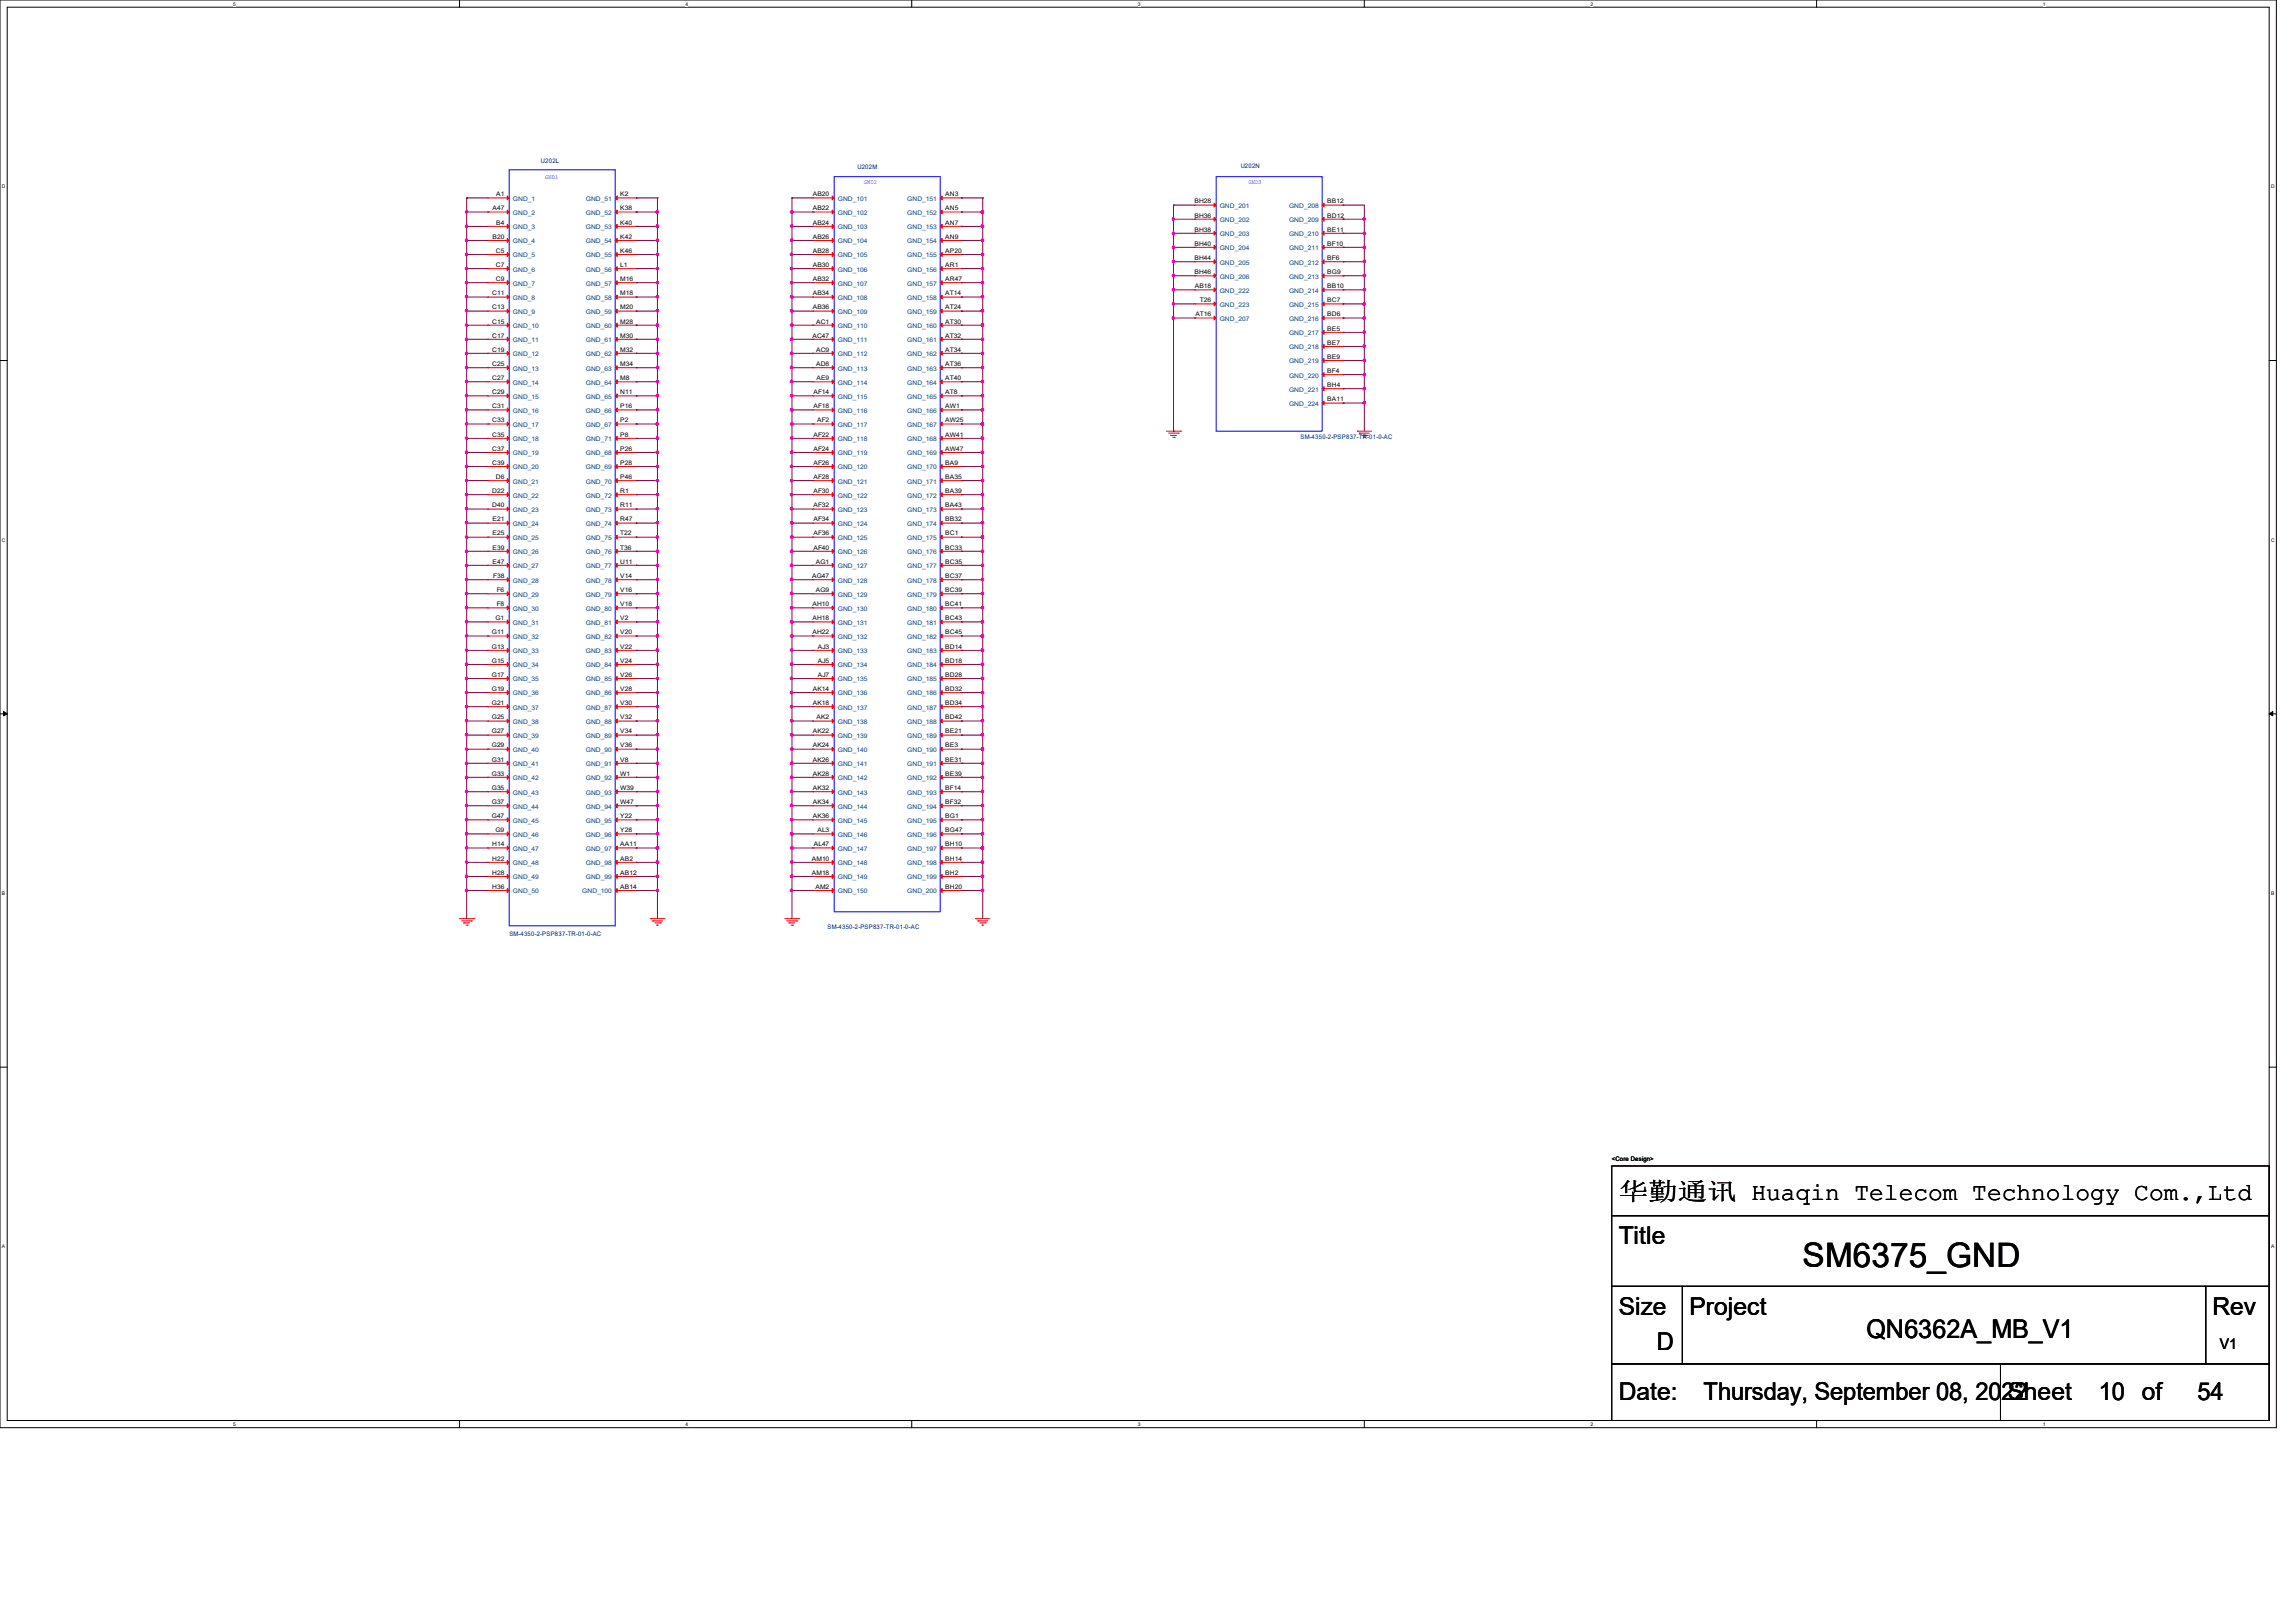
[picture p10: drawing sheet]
<svg xmlns="http://www.w3.org/2000/svg" width="297mm" height="210mm" viewBox="0 0 297 210" stroke-linecap="round" stroke-linejoin="round" font-family="sans-serif">
<defs><g id="words">
<text font-size="4.4" x="233.2" y="163.9">SM6375_GND</text>
<text font-size="3.3" x="241.4" y="173.1">QN6362A_MB_V1</text>
<g font-size="3.2">
<text x="209.4" y="155.2">华勤通讯 Huaqin Telecom Technology Com.,Ltd</text>
<text x="209.4" y="161">Title</text>
<text x="209.4" y="170.2">Size</text>
<text x="218.6" y="170.2">Project</text>
<text x="286.2" y="170.2">Rev</text>
<text x="214.3" y="174.8">D</text>
<text x="209.4" y="181.1">Date:</text>
<text x="220.4" y="181.2">Thursday, September 08, 2022</text>
<text x="259.7" y="181.1">Sheet</text>
<text x="271.5" y="181.2">10 of</text>
<text x="284.3" y="181.2">54</text>
</g>
<text font-size="1.9" x="287.2" y="174.5">V1</text>
<g font-size=".8" fill="#000080">
<text x="70" y="21.1">U202L</text>
<text x="110.9" y="21.9">U202M</text>
<text x="160.5" y="21.8">U202N</text>
<text x="168.2" y="56.8">SM-4350-2-PSP837-TR-01-0-AC</text>
<text x="65.9" y="121.2">SM-4350-2-PSP837-TR-01-0-AC</text>
<text x="107" y="120.2">SM-4350-2-PSP837-TR-01-0-AC</text>
</g>
<g font-size=".8" fill="#00f">
<text x="70.5" y="23.1">GND1</text>
<text x="111.8" y="23.8">GND2</text>
<text x="161.5" y="23.8">GND3</text>
</g>
<g font-size=".8">
<text x="63.7" y="27.2">A47</text>
<text x="64.2" y="25.4">A1</text>
<text x="64.2" y="29.1">B4</text>
<text x="80.2" y="25.4">K2</text>
<text x="80.2" y="27.2">K38</text>
<text x="80.2" y="29.1">K40</text>
<text x="105.1" y="25.4">AB20</text>
<text x="105.1" y="27.2">AB22</text>
<text x="105.1" y="29.1">AB24</text>
<text x="122.3" y="25.4">AN3</text>
<text x="122.3" y="27.2">AN5</text>
<text x="122.3" y="29.1">AN7</text>
<text x="154.5" y="26.3">BH28</text>
<text x="154.5" y="28.1">BH36</text>
<text x="154.5" y="30">BH38</text>
<text x="171.7" y="26.3">BB12</text>
<text x="171.7" y="28.1">BD12</text>
<text x="171.7" y="30">BE11</text>
<text x="63.7" y="30.9">B20</text>
<text x="64.1" y="32.7">C5</text>
<text x="64.1" y="34.5">C7</text>
<text x="80.2" y="30.9">K42</text>
<text x="80.2" y="32.7">K46</text>
<text x="80.2" y="34.5">L1</text>
<text x="105.1" y="30.9">AB26</text>
<text x="105.1" y="32.7">AB28</text>
<text x="105.1" y="34.5">AB30</text>
<text x="122.3" y="30.9">AN9</text>
<text x="122.3" y="32.7">AP20</text>
<text x="122.3" y="34.5">AR1</text>
<text x="154.5" y="31.8">BH40</text>
<text x="154.5" y="33.7">BH44</text>
<text x="154.5" y="35.5">BH46</text>
<text x="171.7" y="31.8">BF10</text>
<text x="171.7" y="33.7">BF6</text>
<text x="171.7" y="35.5">BG9</text>
<text x="63.7" y="38.2">C11</text>
<text x="63.7" y="40">C13</text>
<text x="63.7" y="41.9">C15</text>
<text x="64.1" y="36.4">C9</text>
<text x="80.2" y="36.4">M16</text>
<text x="80.2" y="38.2">M18</text>
<text x="80.2" y="40">M20</text>
<text x="80.2" y="41.9">M28</text>
<text x="105.1" y="36.4">AB32</text>
<text x="105.1" y="38.2">AB34</text>
<text x="105.1" y="40">AB36</text>
<text x="105.6" y="41.9">AC1</text>
<text x="122.3" y="36.4">AR47</text>
<text x="122.3" y="38.2">AT14</text>
<text x="122.3" y="40">AT24</text>
<text x="122.3" y="41.9">AT30</text>
<text x="154.5" y="37.3">AB18</text>
<text x="154.6" y="40.9">AT16</text>
<text x="155.2" y="39.1">T26</text>
<text x="171.7" y="37.3">BB10</text>
<text x="171.7" y="39.1">BC7</text>
<text x="171.7" y="40.9">BD6</text>
<text x="63.7" y="43.7">C17</text>
<text x="63.7" y="45.5">C19</text>
<text x="63.7" y="47.4">C25</text>
<text x="80.2" y="43.7">M30</text>
<text x="80.2" y="45.5">M32</text>
<text x="80.2" y="47.4">M34</text>
<text x="105.1" y="43.7">AC47</text>
<text x="105.6" y="45.5">AC9</text>
<text x="105.6" y="47.4">AD8</text>
<text x="122.3" y="43.7">AT32</text>
<text x="122.3" y="45.5">AT34</text>
<text x="122.3" y="47.4">AT36</text>
<text x="171.7" y="42.8">BE5</text>
<text x="171.7" y="44.6">BE7</text>
<text x="171.7" y="46.4">BE9</text>
<text x="63.7" y="49.2">C27</text>
<text x="63.7" y="51">C29</text>
<text x="63.7" y="52.8">C31</text>
<text x="80.2" y="49.2">M8</text>
<text x="80.2" y="51">N11</text>
<text x="80.2" y="52.8">P16</text>
<text x="105.2" y="51">AF14</text>
<text x="105.2" y="52.8">AF18</text>
<text x="105.6" y="49.2">AE9</text>
<text x="122.3" y="49.2">AT40</text>
<text x="122.3" y="51">AT8</text>
<text x="122.3" y="52.8">AW1</text>
<text x="171.7" y="48.3">BF4</text>
<text x="171.7" y="50.1">BH4</text>
<text x="171.7" y="51.9">BA11</text>
<text x="63.7" y="54.6">C33</text>
<text x="63.7" y="56.5">C35</text>
<text x="63.7" y="58.3">C37</text>
<text x="80.2" y="54.6">P2</text>
<text x="80.2" y="58.3">P26</text>
<text x="80.2" y="56.5">P8</text>
<text x="105.2" y="56.5">AF22</text>
<text x="105.2" y="58.3">AF24</text>
<text x="105.7" y="54.6">AF2</text>
<text x="122.3" y="54.6">AW25</text>
<text x="122.3" y="56.5">AW41</text>
<text x="122.3" y="58.3">AW47</text>
<text x="63.7" y="60.1">C39</text>
<text x="63.7" y="63.8">D22</text>
<text x="63.7" y="65.7">D40</text>
<text x="64.1" y="62">D6</text>
<text x="80.2" y="60.1">P28</text>
<text x="80.2" y="62">P46</text>
<text x="80.2" y="63.8">R1</text>
<text x="80.2" y="65.7">R11</text>
<text x="105.2" y="60.1">AF26</text>
<text x="105.2" y="62">AF28</text>
<text x="105.2" y="63.8">AF30</text>
<text x="105.2" y="65.7">AF32</text>
<text x="122.3" y="60.1">BA9</text>
<text x="122.3" y="62">BA35</text>
<text x="122.3" y="63.8">BA39</text>
<text x="122.3" y="65.7">BA43</text>
<text x="63.7" y="67.5">E21</text>
<text x="63.7" y="69.3">E25</text>
<text x="63.7" y="71.1">E39</text>
<text x="80.2" y="67.5">R47</text>
<text x="80.2" y="69.3">T22</text>
<text x="80.2" y="71.1">T36</text>
<text x="105.2" y="67.5">AF34</text>
<text x="105.2" y="69.3">AF36</text>
<text x="105.2" y="71.1">AF40</text>
<text x="122.3" y="67.5">BB32</text>
<text x="122.3" y="69.3">BC1</text>
<text x="122.3" y="71.1">BC33</text>
<text x="63.7" y="72.9">E47</text>
<text x="63.8" y="74.8">F38</text>
<text x="64.3" y="76.6">F6</text>
<text x="80.2" y="72.9">U11</text>
<text x="80.2" y="74.8">V14</text>
<text x="80.2" y="76.6">V16</text>
<text x="105.1" y="74.8">AG47</text>
<text x="105.5" y="72.9">AG1</text>
<text x="105.5" y="76.6">AG9</text>
<text x="122.3" y="72.9">BC35</text>
<text x="122.3" y="74.8">BC37</text>
<text x="122.3" y="76.6">BC39</text>
<text x="63.6" y="82.1">G11</text>
<text x="63.6" y="83.9">G13</text>
<text x="64.1" y="80.3">G1</text>
<text x="64.3" y="78.4">F8</text>
<text x="80.2" y="78.4">V18</text>
<text x="80.2" y="80.3">V2</text>
<text x="80.2" y="82.1">V20</text>
<text x="80.2" y="83.9">V22</text>
<text x="105.1" y="78.4">AH10</text>
<text x="105.1" y="80.3">AH18</text>
<text x="105.1" y="82.1">AH22</text>
<text x="105.8" y="83.9">AJ3</text>
<text x="122.3" y="78.4">BC41</text>
<text x="122.3" y="80.3">BC43</text>
<text x="122.3" y="82.1">BC45</text>
<text x="122.3" y="83.9">BD14</text>
<text x="63.6" y="85.8">G15</text>
<text x="63.6" y="87.6">G17</text>
<text x="63.6" y="89.4">G19</text>
<text x="80.2" y="85.8">V24</text>
<text x="80.2" y="87.6">V26</text>
<text x="80.2" y="89.4">V28</text>
<text x="105.1" y="89.4">AK14</text>
<text x="105.8" y="85.8">AJ5</text>
<text x="105.8" y="87.6">AJ7</text>
<text x="122.3" y="85.8">BD18</text>
<text x="122.3" y="87.6">BD28</text>
<text x="122.3" y="89.4">BD32</text>
<text x="63.6" y="91.2">G21</text>
<text x="63.6" y="93.1">G25</text>
<text x="63.6" y="94.9">G27</text>
<text x="80.2" y="91.2">V30</text>
<text x="80.2" y="93.1">V32</text>
<text x="80.2" y="94.9">V34</text>
<text x="105.1" y="91.2">AK18</text>
<text x="105.1" y="94.9">AK22</text>
<text x="105.6" y="93.1">AK2</text>
<text x="122.3" y="91.2">BD34</text>
<text x="122.3" y="93.1">BD42</text>
<text x="122.3" y="94.9">BE21</text>
<text x="63.6" y="96.7">G29</text>
<text x="63.6" y="98.5">G31</text>
<text x="63.6" y="100.4">G33</text>
<text x="80.2" y="96.7">V36</text>
<text x="80.2" y="98.5">V8</text>
<text x="80.2" y="100.4">W1</text>
<text x="105.1" y="96.7">AK24</text>
<text x="105.1" y="98.5">AK26</text>
<text x="105.1" y="100.4">AK28</text>
<text x="122.3" y="96.7">BE3</text>
<text x="122.3" y="98.5">BE31</text>
<text x="122.3" y="100.4">BE39</text>
<text x="63.6" y="102.2">G35</text>
<text x="63.6" y="104">G37</text>
<text x="63.6" y="105.9">G47</text>
<text x="64.1" y="107.7">G9</text>
<text x="80.2" y="102.2">W39</text>
<text x="80.2" y="104">W47</text>
<text x="80.2" y="105.9">Y22</text>
<text x="80.2" y="107.7">Y28</text>
<text x="105.1" y="102.2">AK32</text>
<text x="105.1" y="104">AK34</text>
<text x="105.1" y="105.9">AK36</text>
<text x="105.7" y="107.7">AL3</text>
<text x="122.3" y="102.2">BF14</text>
<text x="122.3" y="104">BF32</text>
<text x="122.3" y="105.9">BG1</text>
<text x="122.3" y="107.7">BG47</text>
<text x="63.7" y="109.5">H14</text>
<text x="63.7" y="111.4">H22</text>
<text x="63.7" y="113.2">H28</text>
<text x="80.2" y="109.5">AA11</text>
<text x="80.2" y="111.4">AB2</text>
<text x="80.2" y="113.2">AB12</text>
<text x="105" y="111.4">AM10</text>
<text x="105" y="113.2">AM18</text>
<text x="105.3" y="109.5">AL47</text>
<text x="122.3" y="109.5">BH10</text>
<text x="122.3" y="111.4">BH14</text>
<text x="122.3" y="113.2">BH2</text>
<text x="63.7" y="115">H36</text>
<text x="80.2" y="115">AB14</text>
<text x="105.5" y="115">AM2</text>
<text x="122.3" y="115">BH20</text>
<text x="208.5" y="150.3">&lt;Core Design&gt;</text>
</g>
<g font-size=".8" fill="#004080">
<text x="66.3" y="26">GND_1</text>
<text x="66.3" y="27.8">GND_2</text>
<text x="66.3" y="29.7">GND_3</text>
<text x="75.8" y="26">GND_51</text>
<text x="75.8" y="27.8">GND_52</text>
<text x="75.8" y="29.7">GND_53</text>
<text x="108.4" y="26">GND_101</text>
<text x="108.4" y="27.8">GND_102</text>
<text x="108.4" y="29.7">GND_103</text>
<text x="117.4" y="26">GND_151</text>
<text x="117.4" y="27.8">GND_152</text>
<text x="117.4" y="29.7">GND_153</text>
<text x="157.8" y="26.9">GND_201</text>
<text x="157.8" y="28.7">GND_202</text>
<text x="166.8" y="26.9">GND_208</text>
<text x="166.8" y="28.7">GND_209</text>
<text x="66.3" y="31.5">GND_4</text>
<text x="66.3" y="33.3">GND_5</text>
<text x="66.3" y="35.1">GND_6</text>
<text x="75.8" y="31.5">GND_54</text>
<text x="75.8" y="33.3">GND_55</text>
<text x="75.8" y="35.1">GND_56</text>
<text x="108.4" y="31.5">GND_104</text>
<text x="108.4" y="33.3">GND_105</text>
<text x="108.4" y="35.1">GND_106</text>
<text x="117.4" y="31.5">GND_154</text>
<text x="117.4" y="33.3">GND_155</text>
<text x="117.4" y="35.1">GND_156</text>
<text x="157.8" y="30.6">GND_203</text>
<text x="157.8" y="32.4">GND_204</text>
<text x="157.8" y="34.2">GND_205</text>
<text x="166.8" y="30.6">GND_210</text>
<text x="166.8" y="32.4">GND_211</text>
<text x="166.8" y="34.2">GND_212</text>
<text x="66.3" y="37">GND_7</text>
<text x="66.3" y="38.8">GND_8</text>
<text x="66.3" y="40.6">GND_9</text>
<text x="75.8" y="37">GND_57</text>
<text x="75.8" y="38.8">GND_58</text>
<text x="75.8" y="40.6">GND_59</text>
<text x="108.4" y="37">GND_107</text>
<text x="108.4" y="38.8">GND_108</text>
<text x="108.4" y="40.6">GND_109</text>
<text x="117.4" y="37">GND_157</text>
<text x="117.4" y="38.8">GND_158</text>
<text x="117.4" y="40.6">GND_159</text>
<text x="157.8" y="36.1">GND_206</text>
<text x="157.8" y="41.5">GND_207</text>
<text x="157.8" y="37.9">GND_222</text>
<text x="157.8" y="39.7">GND_223</text>
<text x="166.8" y="36.1">GND_213</text>
<text x="166.8" y="37.9">GND_214</text>
<text x="166.8" y="39.7">GND_215</text>
<text x="166.8" y="41.5">GND_216</text>
<text x="66.3" y="42.5">GND_10</text>
<text x="66.3" y="44.3">GND_11</text>
<text x="66.3" y="46.1">GND_12</text>
<text x="66.3" y="48">GND_13</text>
<text x="75.8" y="42.5">GND_60</text>
<text x="75.8" y="44.3">GND_61</text>
<text x="75.8" y="46.1">GND_62</text>
<text x="75.8" y="48">GND_63</text>
<text x="108.4" y="42.5">GND_110</text>
<text x="108.4" y="44.3">GND_111</text>
<text x="108.4" y="46.1">GND_112</text>
<text x="108.4" y="48">GND_113</text>
<text x="117.4" y="42.5">GND_160</text>
<text x="117.4" y="44.3">GND_161</text>
<text x="117.4" y="46.1">GND_162</text>
<text x="117.4" y="48">GND_163</text>
<text x="166.8" y="43.4">GND_217</text>
<text x="166.8" y="45.2">GND_218</text>
<text x="166.8" y="47">GND_219</text>
<text x="66.3" y="49.8">GND_14</text>
<text x="66.3" y="51.6">GND_15</text>
<text x="66.3" y="53.4">GND_16</text>
<text x="75.8" y="49.8">GND_64</text>
<text x="75.8" y="51.6">GND_65</text>
<text x="75.8" y="53.4">GND_66</text>
<text x="108.4" y="49.8">GND_114</text>
<text x="108.4" y="51.6">GND_115</text>
<text x="108.4" y="53.4">GND_116</text>
<text x="117.4" y="49.8">GND_164</text>
<text x="117.4" y="51.6">GND_165</text>
<text x="117.4" y="53.4">GND_166</text>
<text x="166.8" y="48.9">GND_220</text>
<text x="166.8" y="50.7">GND_221</text>
<text x="166.8" y="52.5">GND_224</text>
<text x="66.3" y="55.2">GND_17</text>
<text x="66.3" y="57.1">GND_18</text>
<text x="66.3" y="58.9">GND_19</text>
<text x="75.8" y="55.2">GND_67</text>
<text x="75.8" y="58.9">GND_68</text>
<text x="75.8" y="57.1">GND_71</text>
<text x="108.4" y="55.2">GND_117</text>
<text x="108.4" y="57.1">GND_118</text>
<text x="108.4" y="58.9">GND_119</text>
<text x="117.4" y="55.2">GND_167</text>
<text x="117.4" y="57.1">GND_168</text>
<text x="117.4" y="58.9">GND_169</text>
<text x="66.3" y="60.7">GND_20</text>
<text x="66.3" y="62.6">GND_21</text>
<text x="66.3" y="64.4">GND_22</text>
<text x="75.8" y="60.7">GND_69</text>
<text x="75.8" y="62.6">GND_70</text>
<text x="75.8" y="64.4">GND_72</text>
<text x="108.4" y="60.7">GND_120</text>
<text x="108.4" y="62.6">GND_121</text>
<text x="108.4" y="64.4">GND_122</text>
<text x="117.4" y="60.7">GND_170</text>
<text x="117.4" y="62.6">GND_171</text>
<text x="117.4" y="64.4">GND_172</text>
<text x="66.3" y="66.2">GND_23</text>
<text x="66.3" y="68.1">GND_24</text>
<text x="66.3" y="69.9">GND_25</text>
<text x="66.3" y="71.7">GND_26</text>
<text x="75.8" y="66.2">GND_73</text>
<text x="75.8" y="68.1">GND_74</text>
<text x="75.8" y="69.9">GND_75</text>
<text x="75.8" y="71.7">GND_76</text>
<text x="108.4" y="66.2">GND_123</text>
<text x="108.4" y="68.1">GND_124</text>
<text x="108.4" y="69.9">GND_125</text>
<text x="108.4" y="71.7">GND_126</text>
<text x="117.4" y="66.2">GND_173</text>
<text x="117.4" y="68.1">GND_174</text>
<text x="117.4" y="69.9">GND_175</text>
<text x="117.4" y="71.7">GND_176</text>
<text x="66.3" y="73.5">GND_27</text>
<text x="66.3" y="75.4">GND_28</text>
<text x="66.3" y="77.2">GND_29</text>
<text x="75.8" y="73.5">GND_77</text>
<text x="75.8" y="75.4">GND_78</text>
<text x="75.8" y="77.2">GND_79</text>
<text x="108.4" y="73.5">GND_127</text>
<text x="108.4" y="75.4">GND_128</text>
<text x="108.4" y="77.2">GND_129</text>
<text x="117.4" y="73.5">GND_177</text>
<text x="117.4" y="75.4">GND_178</text>
<text x="117.4" y="77.2">GND_179</text>
<text x="66.3" y="79">GND_30</text>
<text x="66.3" y="80.9">GND_31</text>
<text x="66.3" y="82.7">GND_32</text>
<text x="75.8" y="79">GND_80</text>
<text x="75.8" y="80.9">GND_81</text>
<text x="75.8" y="82.7">GND_82</text>
<text x="108.4" y="79">GND_130</text>
<text x="108.4" y="80.9">GND_131</text>
<text x="108.4" y="82.7">GND_132</text>
<text x="117.4" y="79">GND_180</text>
<text x="117.4" y="80.9">GND_181</text>
<text x="117.4" y="82.7">GND_182</text>
<text x="66.3" y="84.5">GND_33</text>
<text x="66.3" y="86.4">GND_34</text>
<text x="66.3" y="88.2">GND_35</text>
<text x="66.3" y="90">GND_36</text>
<text x="75.8" y="84.5">GND_83</text>
<text x="75.8" y="86.4">GND_84</text>
<text x="75.8" y="88.2">GND_85</text>
<text x="75.8" y="90">GND_86</text>
<text x="108.4" y="84.5">GND_133</text>
<text x="108.4" y="86.4">GND_134</text>
<text x="108.4" y="88.2">GND_135</text>
<text x="108.4" y="90">GND_136</text>
<text x="117.4" y="84.5">GND_183</text>
<text x="117.4" y="86.4">GND_184</text>
<text x="117.4" y="88.2">GND_185</text>
<text x="117.4" y="90">GND_186</text>
<text x="66.3" y="91.8">GND_37</text>
<text x="66.3" y="93.7">GND_38</text>
<text x="66.3" y="95.5">GND_39</text>
<text x="75.8" y="91.8">GND_87</text>
<text x="75.8" y="93.7">GND_88</text>
<text x="75.8" y="95.5">GND_89</text>
<text x="108.4" y="91.8">GND_137</text>
<text x="108.4" y="93.7">GND_138</text>
<text x="108.4" y="95.5">GND_139</text>
<text x="117.4" y="91.8">GND_187</text>
<text x="117.4" y="93.7">GND_188</text>
<text x="117.4" y="95.5">GND_189</text>
<text x="66.3" y="97.3">GND_40</text>
<text x="66.3" y="99.1">GND_41</text>
<text x="66.3" y="101">GND_42</text>
<text x="75.8" y="97.3">GND_90</text>
<text x="75.8" y="99.1">GND_91</text>
<text x="75.8" y="101">GND_92</text>
<text x="108.4" y="97.3">GND_140</text>
<text x="108.4" y="99.1">GND_141</text>
<text x="108.4" y="101">GND_142</text>
<text x="117.4" y="97.3">GND_190</text>
<text x="117.4" y="99.1">GND_191</text>
<text x="117.4" y="101">GND_192</text>
<text x="66.3" y="102.8">GND_43</text>
<text x="66.3" y="104.6">GND_44</text>
<text x="66.3" y="106.5">GND_45</text>
<text x="75.8" y="102.8">GND_93</text>
<text x="75.8" y="104.6">GND_94</text>
<text x="75.8" y="106.5">GND_95</text>
<text x="108.4" y="102.8">GND_143</text>
<text x="108.4" y="104.6">GND_144</text>
<text x="108.4" y="106.5">GND_145</text>
<text x="117.4" y="102.8">GND_193</text>
<text x="117.4" y="104.6">GND_194</text>
<text x="117.4" y="106.5">GND_195</text>
<text x="66.3" y="108.3">GND_46</text>
<text x="66.3" y="110.1">GND_47</text>
<text x="66.3" y="112">GND_48</text>
<text x="66.3" y="113.8">GND_49</text>
<text x="75.8" y="108.3">GND_96</text>
<text x="75.8" y="110.1">GND_97</text>
<text x="75.8" y="112">GND_98</text>
<text x="75.8" y="113.8">GND_99</text>
<text x="108.4" y="108.3">GND_146</text>
<text x="108.4" y="110.1">GND_147</text>
<text x="108.4" y="112">GND_148</text>
<text x="108.4" y="113.8">GND_149</text>
<text x="117.4" y="108.3">GND_196</text>
<text x="117.4" y="110.1">GND_197</text>
<text x="117.4" y="112">GND_198</text>
<text x="117.4" y="113.8">GND_199</text>
<text x="66.3" y="115.6">GND_50</text>
<text x="75.3" y="115.6">GND_100</text>
<text x="108.4" y="115.6">GND_150</text>
<text x="117.4" y="115.6">GND_200</text>
</g>
<g font-size=".6">
<text x="30.2" y=".7">5</text>
<text x="88.7" y=".7">4</text>
<text x="147.2" y=".7">3</text>
<text x="205.7" y=".7">2</text>
<text x="264.2" y=".7">1</text>
<text x=".3" y="24.4">D</text>
<text x="293.8" y="24.4">D</text>
<text x=".3" y="70.1">C</text>
<text x="293.8" y="70.1">C</text>
<text x=".3" y="115.8">B</text>
<text x="293.8" y="115.8">B</text>
<text x=".3" y="161.5">A</text>
<text x="293.8" y="161.5">A</text>
<text x="30.2" y="184.5">5</text>
<text x="88.7" y="184.5">4</text>
<text x="147.2" y="184.5">3</text>
<text x="205.7" y="184.5">2</text>
<text x="264.2" y="184.5">1</text>
</g>
</g></defs>
<path d="M0 0h294.5v184.7h-294.5zM.9 .9h292.6v182.9h-292.6z" fill="none" stroke="#000" stroke-width=".13"/>
<g fill="#fff">
<path d="M30.2 .1h.3v.7h-.3z"/>
<path d="M30.2 183.9h.3v.8h-.3z"/>
</g>
<path d="M59.4 0v.9M59.4 183.8v.9" fill="none" stroke="#000" stroke-width=".13"/>
<g fill="#fff">
<path d="M88.7 .1h.3v.7h-.3z"/>
<path d="M88.7 183.9h.3v.8h-.3z"/>
</g>
<path d="M117.9 0v.9M117.9 183.8v.9" fill="none" stroke="#000" stroke-width=".13"/>
<g fill="#fff">
<path d="M147.2 .1h.3v.7h-.3z"/>
<path d="M147.2 183.9h.3v.8h-.3z"/>
</g>
<path d="M176.5 0v.9M176.5 183.8v.9" fill="none" stroke="#000" stroke-width=".13"/>
<g fill="#fff">
<path d="M205.7 .1h.4v.7h-.4z"/>
<path d="M205.7 183.9h.4v.8h-.4z"/>
</g>
<path d="M235 0v.9M235 183.8v.9" fill="none" stroke="#000" stroke-width=".13"/>
<g fill="#fff">
<path d="M264.2 .1h.4v.7h-.4z"/>
<path d="M264.2 183.9h.4v.8h-.4z"/>
<path d="M.3 23.8h.4v.7h-.4z"/>
<path d="M293.8 23.8h.5v.7h-.5z"/>
<path d="M.3 69.5h.4v.7h-.4z"/>
<path d="M293.8 69.5h.5v.7h-.5z"/>
</g>
<path d="M0 46.7h.9M293.5 46.7h1" fill="none" stroke="#000" stroke-width=".13"/>
<g fill="#fff">
<path d="M.3 115.2h.4v.8h-.4z"/>
<path d="M293.8 115.2h.4v.8h-.4z"/>
</g>
<path d="M0 92.4h.9M293.5 92.4h1" fill="none" stroke="#000" stroke-width=".13"/>
<path d="M.5 92.1l.4 .3-.4 .2zM293.5 92.4l.5-.3v.5z" fill="#000" stroke="#000" stroke-width=".13"/>
<g fill="#fff">
<path d="M.3 161h.3v.7h-.3z"/>
<path d="M293.8 161h.4v.7h-.4z"/>
</g>
<path d="M0 138.1h.9M293.5 138.1h1M208.5 157.3h85v9.2h-85zM208.5 150.9h85v6.4h-85zM208.5 166.5h9.1v10h-9.1zM208.5 176.5h50.3v7.3h-50.3zM217.6 166.5h67.7v10h-67.7zM258.8 176.5h34.7v7.3h-34.7zM285.3 166.5h8.2v10h-8.2z" fill="none" stroke="#000" stroke-width=".13"/>
<g fill="none" stroke="#f00" stroke-width=".13">
<path d="M63.1 25.6h.1M63.1 27.4h.1M63.1 29.3h.1M63.1 31.1h.1M63.1 32.9h.1M63.1 34.8h.1M63.1 36.6h.1M63.1 38.4h.1M63.1 25.6h2.8M63.1 27.4h2.8M63.1 29.3h2.8M63.1 31.1h2.8"/>
<path d="M63.1 32.9h2.8M63.1 34.8h2.8M63.1 36.6h2.8M63.1 38.4h2.8M79.6 25.6h2.7M79.6 27.4h2.7M79.6 29.3h2.7M79.6 31.1h2.7M79.6 32.9h2.7M79.6 34.8h2.7M79.6 36.6h2.7M79.6 38.4h2.7"/>
<path d="M82.3 25.6h.1M82.3 27.4h.1M82.3 29.3h.1M82.3 31.1h.1M82.3 32.9h.1M82.3 34.8h.1M82.3 36.6h.1M82.3 38.4h.1M105.2 25.6h.1M105.2 27.4h.1M105.2 29.3h.1M105.2 31.1h.1"/>
<path d="M105.2 32.9h.1M105.2 34.8h.1M105.2 36.6h.1M105.2 38.4h.1M105.2 25.6h2.7M105.2 27.4h2.7M105.2 29.3h2.7M105.2 31.1h2.7M105.2 32.9h2.7M105.2 34.8h2.7M105.2 36.6h2.7M105.2 38.4h2.7"/>
<path d="M121.6 25.6h2.8M121.6 27.4h2.8M121.6 29.3h2.8M121.6 31.1h2.8M121.6 32.9h2.8M121.6 34.8h2.8M121.6 36.6h2.8M121.6 38.4h2.8M124.4 25.6h.1M124.4 27.4h.1M124.4 29.3h.1M124.4 31.1h.1"/>
<path d="M124.4 32.9h.1M124.4 34.8h.1M124.4 36.6h.1M124.4 38.4h.1M154.6 26.5h.1M154.6 28.4h.1M154.6 30.2h.1M154.6 32h.1M154.6 33.9h.1M154.6 35.7h.1M154.6 37.5h.1M154.6 39.3h.1"/>
<path d="M154.6 26.5h2.7M154.6 28.4h2.7M154.6 30.2h2.7M154.6 32h2.7M154.6 33.9h2.7M154.6 35.7h2.7M154.6 37.5h2.7M154.6 39.3h2.7M171 26.5h2.7M171 28.4h2.7M171 30.2h2.7M171 32h2.7"/>
<path d="M171 33.9h2.7M171 35.7h2.7M171 37.5h2.7M171 39.3h2.7M173.7 26.5h.1M173.7 28.4h.1M173.7 30.2h.1M173.7 32h.1M173.7 33.9h.1M173.7 35.7h.1M173.7 37.5h.1M173.7 39.3h.1"/>
<path d="M63.1 40.3h.1M63.1 42.1h.1M63.1 43.9h.1M63.1 45.7h.1M63.1 47.6h.1M63.1 49.4h.1M63.1 51.2h.1M63.1 53h.1M63.1 54.9h.1M63.1 56.7h.1M63.1 58.5h.1M63.1 40.3h2.8"/>
<path d="M63.1 42.1h2.8M63.1 43.9h2.8M63.1 45.7h2.8M63.1 47.6h2.8M63.1 49.4h2.8M63.1 51.2h2.8M63.1 53h2.8M63.1 54.9h2.8M63.1 56.7h2.8M63.1 58.5h2.8M79.6 40.3h2.7M79.6 42.1h2.7"/>
<path d="M79.6 43.9h2.7M79.6 45.7h2.7M79.6 47.6h2.7M79.6 49.4h2.7M79.6 51.2h2.7M79.6 53h2.7M79.6 54.9h2.7M79.6 56.7h2.7M79.6 58.5h2.7M82.3 40.3h.1M82.3 42.1h.1M82.3 43.9h.1"/>
<path d="M82.3 45.7h.1M82.3 47.6h.1M82.3 49.4h.1M82.3 51.2h.1M82.3 53h.1M82.3 54.9h.1M82.3 58.5h.1M82.3 56.7h.1M105.2 40.3h.1M105.2 42.1h.1M105.2 43.9h.1M105.2 45.7h.1"/>
<path d="M105.2 47.6h.1M105.2 49.4h.1M105.2 51.2h.1M105.2 53h.1M105.2 54.9h.1M105.2 56.7h.1M105.2 58.5h.1M105.2 40.3h2.7M105.2 42.1h2.7M105.2 43.9h2.7M105.2 45.7h2.7M105.2 47.6h2.7"/>
<path d="M105.2 49.4h2.7M105.2 51.2h2.7M105.2 53h2.7M105.2 54.9h2.7M105.2 56.7h2.7M105.2 58.5h2.7M121.6 40.3h2.8M121.6 42.1h2.8M121.6 43.9h2.8M121.6 45.7h2.8M121.6 47.6h2.8M121.6 49.4h2.8"/>
<path d="M121.6 51.2h2.8M121.6 53h2.8M121.6 54.9h2.8M121.6 56.7h2.8M121.6 58.5h2.8M124.4 40.3h.1M124.4 42.1h.1M124.4 43.9h.1M124.4 45.7h.1M124.4 47.6h.1M124.4 49.4h.1M124.4 51.2h.1"/>
<path d="M124.4 53h.1M124.4 54.9h.1M124.4 56.7h.1M124.4 58.5h.1M150.9 55.8h1.8M151.2 56h1.2M151.4 56.3h.1M151.4 56.3h.8M151.7 56.6h.2M151.9 56.6h.1M152.4 56h.1M152.7 55.8h.1"/>
<path d="M154.6 41.1h.1M154.6 41.1h2.7M171 41.1h2.7M171 43h2.7M171 44.8h2.7M171 46.7h2.7M171 48.5h2.7M171 50.3h2.7M171 52.2h2.7M173.7 41.1h.1M173.7 43h.1M173.7 44.8h.1"/>
<path d="M173.7 46.7h.1M173.7 48.5h.1M173.7 50.3h.1M173.7 52.2h.1M175.6 55.8h.1M175.6 55.8h1.8M175.9 56h1.2M175.9 56h.1M176.1 56.3h.8M176.4 56.6h.2M176.4 56.6h.1M176.9 56.3h.1"/>
<path d="M63.1 60.4h.1M63.1 62.2h.1M63.1 64h.1M63.1 65.9h.1M63.1 67.7h.1M63.1 69.5h.1M63.1 71.3h.1M63.1 73.2h.1M63.1 75h.1M63.1 76.8h.1M63.1 78.7h.1M63.1 60.4h2.8"/>
<path d="M63.1 62.2h2.8M63.1 64h2.8M63.1 65.9h2.8M63.1 67.7h2.8M63.1 69.5h2.8M63.1 71.3h2.8M63.1 73.2h2.8M63.1 75h2.8M63.1 76.8h2.8M63.1 78.7h2.8M79.6 60.4h2.7M79.6 62.2h2.7"/>
<path d="M79.6 64h2.7M79.6 65.9h2.7M79.6 67.7h2.7M79.6 69.5h2.7M79.6 71.3h2.7M79.6 73.2h2.7M79.6 75h2.7M79.6 76.8h2.7M79.6 78.7h2.7M82.3 60.4h.1M82.3 62.2h.1M82.3 64h.1"/>
<path d="M82.3 65.9h.1M82.3 67.7h.1M82.3 69.5h.1M82.3 71.3h.1M82.3 73.2h.1M82.3 75h.1M82.3 76.8h.1M82.3 78.7h.1M105.2 60.4h.1M105.2 62.2h.1M105.2 64h.1M105.2 65.9h.1"/>
<path d="M105.2 67.7h.1M105.2 69.5h.1M105.2 71.3h.1M105.2 73.2h.1M105.2 75h.1M105.2 76.8h.1M105.2 78.7h.1M105.2 60.4h2.7M105.2 62.2h2.7M105.2 64h2.7M105.2 65.9h2.7M105.2 67.7h2.7"/>
<path d="M105.2 69.5h2.7M105.2 71.3h2.7M105.2 73.2h2.7M105.2 75h2.7M105.2 76.8h2.7M105.2 78.7h2.7M121.6 60.4h2.8M121.6 62.2h2.8M121.6 64h2.8M121.6 65.9h2.8M121.6 67.7h2.8M121.6 69.5h2.8"/>
<path d="M121.6 71.3h2.8M121.6 73.2h2.8M121.6 75h2.8M121.6 76.8h2.8M121.6 78.7h2.8M124.4 60.4h.1M124.4 62.2h.1M124.4 64h.1M124.4 65.9h.1M124.4 67.7h.1M124.4 69.5h.1M124.4 71.3h.1"/>
<path d="M124.4 73.2h.1M124.4 75h.1M124.4 76.8h.1M124.4 78.7h.1M63.1 80.5h.1M63.1 82.3h.1M63.1 84.2h.1M63.1 86h.1M63.1 87.8h.1M63.1 89.6h.1M63.1 91.4h.1M63.1 93.3h.1"/>
<path d="M63.1 95.1h.1M63.1 96.9h.1M63.1 98.8h.1M63.1 80.5h2.8M63.1 82.3h2.8M63.1 84.2h2.8M63.1 86h2.8M63.1 87.8h2.8M63.1 89.6h2.8M63.1 91.4h2.8M63.1 93.3h2.8M63.1 95.1h2.8"/>
<path d="M63.1 96.9h2.8M63.1 98.8h2.8M79.6 80.5h2.7M79.6 82.3h2.7M79.6 84.2h2.7M79.6 86h2.7M79.6 87.8h2.7M79.6 89.6h2.7M79.6 91.4h2.7M79.6 93.3h2.7M79.6 95.1h2.7M79.6 96.9h2.7"/>
<path d="M79.6 98.8h2.7M82.3 80.5h.1M82.3 82.3h.1M82.3 84.2h.1M82.3 86h.1M82.3 87.8h.1M82.3 89.6h.1M82.3 91.4h.1M82.3 93.3h.1M82.3 95.1h.1M82.3 96.9h.1M82.3 98.8h.1"/>
<path d="M105.2 80.5h.1M105.2 82.3h.1M105.2 84.2h.1M105.2 86h.1M105.2 87.8h.1M105.2 89.6h.1M105.2 91.4h.1M105.2 93.3h.1M105.2 95.1h.1M105.2 96.9h.1M105.2 98.8h.1M105.2 80.5h2.7"/>
<path d="M105.2 82.3h2.7M105.2 84.2h2.7M105.2 86h2.7M105.2 87.8h2.7M105.2 89.6h2.7M105.2 91.4h2.7M105.2 93.3h2.7M105.2 95.1h2.7M105.2 96.9h2.7M105.2 98.8h2.7M121.6 80.5h2.8M121.6 82.3h2.8"/>
<path d="M121.6 84.2h2.8M121.6 86h2.8M121.6 87.8h2.8M121.6 89.6h2.8M121.6 91.4h2.8M121.6 93.3h2.8M121.6 95.1h2.8M121.6 96.9h2.8M121.6 98.8h2.8M124.4 80.5h.1M124.4 82.3h.1M124.4 84.2h.1"/>
<path d="M124.4 86h.1M124.4 87.8h.1M124.4 89.6h.1M124.4 91.4h.1M124.4 93.3h.1M124.4 95.1h.1M124.4 96.9h.1M124.4 98.8h.1M59.4 118.9h1.9M59.7 119.2h1.3M60 119.4h.1M60 119.4h.7"/>
<path d="M60.3 119.7h.2M60.5 119.7h.1M61 119.2h.1M61.3 118.9h.1M63.1 100.6h.1M63.1 102.4h.1M63.1 104.3h.1M63.1 106.1h.1M63.1 107.9h.1M63.1 109.7h.1M63.1 111.6h.1M63.1 113.4h.1"/>
<path d="M63.1 115.2h.1M63.1 100.6h2.8M63.1 102.4h2.8M63.1 104.3h2.8M63.1 106.1h2.8M63.1 107.9h2.8M63.1 109.7h2.8M63.1 111.6h2.8M63.1 113.4h2.8M63.1 115.2h2.8M79.6 100.6h2.7M79.6 102.4h2.7"/>
<path d="M79.6 104.3h2.7M79.6 106.1h2.7M79.6 107.9h2.7M79.6 109.7h2.7M79.6 111.6h2.7M79.6 113.4h2.7M79.6 115.2h2.7M82.3 100.6h.1M82.3 102.4h.1M82.3 104.3h.1M82.3 106.1h.1M82.3 107.9h.1"/>
<path d="M82.3 109.7h.1M82.3 111.6h.1M82.3 113.4h.1M82.3 115.2h.1M84.2 118.9h.1M84.2 118.9h1.8M84.4 119.2h.1M84.4 119.2h1.3M84.7 119.4h.7M85 119.7h.1M85.4 119.4h.1M101.5 118.9h1.8"/>
<path d="M101.8 119.2h1.3M102.1 119.4h.7M102.1 119.4h.1M102.3 119.7h.2M102.5 119.7h.1M103.1 119.2h.1M103.3 118.9h.1M105.2 100.6h.1M105.2 102.4h.1M105.2 104.3h.1M105.2 106.1h.1M105.2 107.9h.1"/>
<path d="M105.2 109.7h.1M105.2 111.6h.1M105.2 113.4h.1M105.2 115.2h.1M105.2 100.6h2.7M105.2 102.4h2.7M105.2 104.3h2.7M105.2 106.1h2.7M105.2 107.9h2.7M105.2 109.7h2.7M105.2 111.6h2.7M105.2 113.4h2.7"/>
<path d="M105.2 115.2h2.7M121.6 100.6h2.8M121.6 102.4h2.8M121.6 104.3h2.8M121.6 106.1h2.8M121.6 107.9h2.8M121.6 109.7h2.8M121.6 111.6h2.8M121.6 113.4h2.8M121.6 115.2h2.8M124.4 100.6h.1M124.4 102.4h.1"/>
<path d="M124.4 104.3h.1M124.4 106.1h.1M124.4 107.9h.1M124.4 109.7h.1M124.4 111.6h.1M124.4 113.4h.1M124.4 115.2h.1M126.2 118.9h.1M126.2 118.9h1.8M126.5 119.2h.1M126.5 119.2h1.3M126.7 119.4h.8"/>
<path d="M127 119.7h.1M127 119.7h.2M127.5 119.4h.1"/>
</g>
<path d="M65.9 22h13.7v97.8h-13.7zM107.9 22.9h13.7v95.1h-13.7zM157.3 22.9h13.7v32.9h-13.7z" fill="none" stroke="#00f" stroke-width=".13"/>
<g fill="#f00" stroke="#f00" stroke-width=".13">
<path d="M65.6 25.4l.3 .2-.3 .3z"/>
<path d="M65.6 27.2l.3 .2-.3 .3z"/>
<path d="M65.6 29l.3 .3-.3 .2z"/>
<path d="M65.6 30.9l.3 .2-.3 .3z"/>
<path d="M65.6 32.7l.3 .2-.3 .3z"/>
<path d="M65.6 34.5l.3 .3-.3 .2z"/>
<path d="M65.6 36.3l.3 .3-.3 .2z"/>
<path d="M65.6 38.2l.3 .2-.3 .3z"/>
<path d="M65.6 40l.3 .3-.3 .2z"/>
<path d="M65.6 41.8l.3 .3-.3 .2z"/>
<path d="M65.6 43.6l.3 .3-.3 .3z"/>
<path d="M65.6 45.5l.3 .2-.3 .3z"/>
<path d="M65.6 47.3l.3 .3-.3 .2z"/>
<path d="M65.6 49.1l.3 .3-.3 .3z"/>
<path d="M65.6 51l.3 .2-.3 .3z"/>
<path d="M65.6 52.8l.3 .2-.3 .3z"/>
<path d="M65.6 54.6l.3 .3-.3 .2z"/>
<path d="M65.6 56.5l.3 .2-.3 .3z"/>
<path d="M65.6 58.3l.3 .2-.3 .3z"/>
<path d="M65.6 60.1l.3 .3-.3 .2z"/>
<path d="M65.6 61.9l.3 .3-.3 .2z"/>
<path d="M65.6 63.8l.3 .2-.3 .3z"/>
<path d="M65.6 65.6l.3 .3-.3 .2z"/>
<path d="M65.6 67.4l.3 .3-.3 .2z"/>
<path d="M65.6 69.3l.3 .2-.3 .3z"/>
<path d="M65.6 71.1l.3 .2-.3 .3z"/>
<path d="M65.6 72.9l.3 .3-.3 .2z"/>
<path d="M65.6 74.8l.3 .2-.3 .3z"/>
<path d="M65.6 76.6l.3 .2-.3 .3z"/>
<path d="M65.6 78.4l.3 .3-.3 .2z"/>
<path d="M65.6 80.2l.3 .3-.3 .2z"/>
<path d="M65.6 82l.3 .3-.3 .2z"/>
<path d="M65.6 83.9l.3 .3-.3 .2z"/>
<path d="M65.6 85.7l.3 .3-.3 .2z"/>
<path d="M65.6 87.5l.3 .3-.3 .3z"/>
<path d="M65.6 89.4l.3 .2-.3 .3z"/>
<path d="M65.6 91.2l.3 .2-.3 .3z"/>
<path d="M65.6 93l.3 .3-.3 .3z"/>
<path d="M65.6 94.9l.3 .2-.3 .3z"/>
<path d="M65.6 96.7l.3 .2-.3 .3z"/>
<path d="M65.6 98.5l.3 .3-.3 .2z"/>
<path d="M65.6 100.3l.3 .3-.3 .2z"/>
<path d="M65.6 102.2l.3 .2-.3 .3z"/>
<path d="M65.6 104l.3 .3-.3 .2z"/>
<path d="M65.6 105.8l.3 .3-.3 .2z"/>
<path d="M65.6 107.7l.3 .2-.3 .3z"/>
<path d="M65.6 109.5l.3 .2-.3 .3z"/>
<path d="M65.6 111.3l.3 .3-.3 .2z"/>
<path d="M65.6 113.2l.3 .2-.3 .3z"/>
<path d="M65.6 115l.3 .2-.3 .3z"/>
<path d="M79.6 25.6l.2-.2v.5z"/>
<path d="M79.6 27.4l.2-.2v.5z"/>
<path d="M79.6 29.3l.2-.3v.5z"/>
<path d="M79.6 31.1l.2-.2v.5z"/>
<path d="M79.6 32.9l.2-.2v.5z"/>
<path d="M79.6 34.8l.2-.3v.5z"/>
<path d="M79.6 36.6l.2-.3v.5z"/>
<path d="M79.6 38.4l.2-.2v.5z"/>
<path d="M79.6 40.3l.2-.3v.5z"/>
<path d="M79.6 42.1l.2-.3v.5z"/>
<path d="M79.6 43.9l.2-.3v.6z"/>
<path d="M79.6 45.7l.2-.2v.5z"/>
<path d="M79.6 47.6l.2-.3v.5z"/>
<path d="M79.6 49.4l.2-.3v.6z"/>
<path d="M79.6 51.2l.2-.2v.5z"/>
<path d="M79.6 53l.2-.2v.5z"/>
<path d="M79.6 54.9l.2-.3v.5z"/>
<path d="M79.6 58.5l.2-.2v.5z"/>
<path d="M79.6 60.4l.2-.3v.5z"/>
<path d="M79.6 62.2l.2-.3v.5z"/>
<path d="M79.6 56.7l.2-.2v.5z"/>
<path d="M79.6 64l.2-.2v.5z"/>
<path d="M79.6 65.9l.2-.3v.5z"/>
<path d="M79.6 67.7l.2-.3v.5z"/>
<path d="M79.6 69.5l.2-.2v.5z"/>
<path d="M79.6 71.3l.2-.2v.5z"/>
<path d="M79.6 73.2l.2-.3v.5z"/>
<path d="M79.6 75l.2-.2v.5z"/>
<path d="M79.6 76.8l.2-.2v.5z"/>
<path d="M79.6 78.7l.2-.3v.5z"/>
<path d="M79.6 80.5l.2-.3v.5z"/>
<path d="M79.6 82.3l.2-.3v.5z"/>
<path d="M79.6 84.2l.2-.3v.5z"/>
<path d="M79.6 86l.2-.3v.5z"/>
<path d="M79.6 87.8l.2-.3v.6z"/>
<path d="M79.6 89.6l.2-.2v.5z"/>
<path d="M79.6 91.4l.2-.2v.5z"/>
<path d="M79.6 93.3l.2-.3v.6z"/>
<path d="M79.6 95.1l.2-.2v.5z"/>
<path d="M79.6 96.9l.2-.2v.5z"/>
<path d="M79.6 98.8l.2-.3v.5z"/>
<path d="M79.6 100.6l.2-.3v.5z"/>
<path d="M79.6 102.4l.2-.2v.5z"/>
<path d="M79.6 104.3l.2-.3v.5z"/>
<path d="M79.6 106.1l.2-.3v.5z"/>
<path d="M79.6 107.9l.2-.2v.5z"/>
<path d="M79.6 109.7l.2-.2v.5z"/>
<path d="M79.6 111.6l.2-.3v.5z"/>
<path d="M79.6 113.4l.2-.2v.5z"/>
<path d="M79.6 115.2l.2-.2v.5z"/>
<path d="M107.7 25.4l.2 .2-.2 .3z"/>
<path d="M107.7 27.2l.2 .2-.2 .3z"/>
<path d="M107.7 29l.2 .3-.2 .2z"/>
<path d="M107.7 30.9l.2 .2-.2 .3z"/>
<path d="M107.7 32.7l.2 .2-.2 .3z"/>
<path d="M107.7 34.5l.2 .3-.2 .2z"/>
<path d="M107.7 36.3l.2 .3-.2 .2z"/>
<path d="M107.7 38.2l.2 .2-.2 .3z"/>
<path d="M107.7 40l.2 .3-.2 .2z"/>
<path d="M107.7 41.8l.2 .3-.2 .2z"/>
<path d="M107.7 43.6l.2 .3-.2 .3z"/>
<path d="M107.7 45.5l.2 .2-.2 .3z"/>
<path d="M107.7 47.3l.2 .3-.2 .2z"/>
<path d="M107.7 49.1l.2 .3-.2 .3z"/>
<path d="M107.7 51l.2 .2-.2 .3z"/>
<path d="M107.7 52.8l.2 .2-.2 .3z"/>
<path d="M107.7 54.6l.2 .3-.2 .2z"/>
<path d="M107.7 56.5l.2 .2-.2 .3z"/>
<path d="M107.7 58.3l.2 .2-.2 .3z"/>
<path d="M107.7 60.1l.2 .3-.2 .2z"/>
<path d="M107.7 61.9l.2 .3-.2 .2z"/>
<path d="M107.7 63.8l.2 .2-.2 .3z"/>
<path d="M107.7 65.6l.2 .3-.2 .2z"/>
<path d="M107.7 67.4l.2 .3-.2 .2z"/>
<path d="M107.7 69.3l.2 .2-.2 .3z"/>
<path d="M107.7 71.1l.2 .2-.2 .3z"/>
<path d="M107.7 72.9l.2 .3-.2 .2z"/>
<path d="M107.7 74.8l.2 .2-.2 .3z"/>
<path d="M107.7 76.6l.2 .2-.2 .3z"/>
<path d="M107.7 78.4l.2 .3-.2 .2z"/>
<path d="M107.7 80.2l.2 .3-.2 .2z"/>
<path d="M107.7 82l.2 .3-.2 .2z"/>
<path d="M107.7 83.9l.2 .3-.2 .2z"/>
<path d="M107.7 85.7l.2 .3-.2 .2z"/>
<path d="M107.7 87.5l.2 .3-.2 .3z"/>
<path d="M107.7 89.4l.2 .2-.2 .3z"/>
<path d="M107.7 91.2l.2 .2-.2 .3z"/>
<path d="M107.7 93l.2 .3-.2 .3z"/>
<path d="M107.7 94.9l.2 .2-.2 .3z"/>
<path d="M107.7 96.7l.2 .2-.2 .3z"/>
<path d="M107.7 98.5l.2 .3-.2 .2z"/>
<path d="M107.7 100.3l.2 .3-.2 .2z"/>
<path d="M107.7 102.2l.2 .2-.2 .3z"/>
<path d="M107.7 104l.2 .3-.2 .2z"/>
<path d="M107.7 105.8l.2 .3-.2 .2z"/>
<path d="M107.7 107.7l.2 .2-.2 .3z"/>
<path d="M107.7 109.5l.2 .2-.2 .3z"/>
<path d="M107.7 111.3l.2 .3-.2 .2z"/>
<path d="M107.7 113.2l.2 .2-.2 .3z"/>
<path d="M107.7 115l.2 .2-.2 .3z"/>
<path d="M121.9 25.4v.5l-.3-.3z"/>
<path d="M121.9 27.2v.5l-.3-.3z"/>
<path d="M121.6 29.3l.3-.3v.5z"/>
<path d="M121.9 30.9v.5l-.3-.3z"/>
<path d="M121.6 32.9l.3-.2v.5z"/>
<path d="M121.6 34.8l.3-.3v.5z"/>
<path d="M121.6 36.6l.3-.3v.5z"/>
<path d="M121.6 38.4l.3-.2v.5z"/>
<path d="M121.6 40.3l.3-.3v.5z"/>
<path d="M121.6 42.1l.3-.3v.5z"/>
<path d="M121.6 43.9l.3-.3v.6z"/>
<path d="M121.6 45.7l.3-.2v.5z"/>
<path d="M121.6 47.6l.3-.3v.5z"/>
<path d="M121.6 49.4l.3-.3v.6z"/>
<path d="M121.6 51.2l.3-.2v.5z"/>
<path d="M121.6 53l.3-.2v.5z"/>
<path d="M121.6 54.9l.3-.3v.5z"/>
<path d="M121.6 56.7l.3-.2v.5z"/>
<path d="M121.6 58.5l.3-.2v.5z"/>
<path d="M121.6 60.4l.3-.3v.5z"/>
<path d="M121.6 62.2l.3-.3v.5z"/>
<path d="M121.6 64l.3-.2v.5z"/>
<path d="M121.6 65.9l.3-.3v.5z"/>
<path d="M121.6 67.7l.3-.3v.5z"/>
<path d="M121.6 69.5l.3-.2v.5z"/>
<path d="M121.6 71.3l.3-.2v.5z"/>
<path d="M121.6 73.2l.3-.3v.5z"/>
<path d="M121.6 75l.3-.2v.5z"/>
<path d="M121.6 76.8l.3-.2v.5z"/>
<path d="M121.6 78.7l.3-.3v.5z"/>
<path d="M121.6 80.5l.3-.3v.5z"/>
<path d="M121.6 82.3l.3-.3v.5z"/>
<path d="M121.6 84.2l.3-.3v.5z"/>
<path d="M121.6 86l.3-.3v.5z"/>
<path d="M121.6 87.8l.3-.3v.6z"/>
<path d="M121.6 89.6l.3-.2v.5z"/>
<path d="M121.6 91.4l.3-.2v.5z"/>
<path d="M121.6 93.3l.3-.3v.6z"/>
<path d="M121.6 95.1l.3-.2v.5z"/>
<path d="M121.6 96.9l.3-.2v.5z"/>
<path d="M121.6 98.8l.3-.3v.5z"/>
<path d="M121.6 100.6l.3-.3v.5z"/>
<path d="M121.6 102.4l.3-.2v.5z"/>
<path d="M121.6 104.3l.3-.3v.5z"/>
<path d="M121.6 106.1l.3-.3v.5z"/>
<path d="M121.6 107.9l.3-.2v.5z"/>
<path d="M121.6 109.7l.3-.2v.5z"/>
<path d="M121.6 111.6l.3-.3v.5z"/>
<path d="M121.6 113.4l.3-.2v.5z"/>
<path d="M121.6 115.2l.3-.2v.5z"/>
<path d="M157.1 26.3l.2 .2-.2 .3z"/>
<path d="M157.1 28.1l.2 .3-.2 .2z"/>
<path d="M157.1 29.9l.2 .3-.2 .2z"/>
<path d="M157.1 31.8l.2 .2-.2 .3z"/>
<path d="M157.1 33.6l.2 .3-.2 .2z"/>
<path d="M157.1 35.4l.2 .3-.2 .2z"/>
<path d="M171 26.5l.3-.2v.5z"/>
<path d="M171 28.4l.3-.3v.5z"/>
<path d="M171 30.2l.3-.3v.5z"/>
<path d="M171 32l.3-.2v.5z"/>
<path d="M171 33.9l.3-.3v.5z"/>
<path d="M171 35.7l.3-.3v.5z"/>
<path d="M171 37.5l.3-.2v.5z"/>
<path d="M171 39.3l.3-.2v.5z"/>
<path d="M171 41.1l.3-.2v.5z"/>
<path d="M171 43l.3-.2v.5z"/>
<path d="M171 44.8l.3-.2v.5z"/>
<path d="M171 46.7l.3-.3v.5z"/>
<path d="M171 48.5l.3-.3v.5z"/>
<path d="M171 50.3l.3-.3v.5z"/>
<path d="M157.1 40.9l.2 .2-.2 .3z"/>
<path d="M157.1 37.3l.2 .2-.2 .3z"/>
<path d="M157.1 39.1l.2 .2-.2 .3z"/>
<path d="M171 52.2l.3-.3v.5z"/>
</g>
<g fill="none" stroke="#800040" stroke-width=".13">
<path d="M60.4 25.6h.1M60.4 27.4h.1M60.4 29.3h.1M60.4 31.1h.1M60.4 32.9h.1M60.4 34.8h.1M60.4 36.6h.1M60.4 38.4h.1M60.4 25.6v93.3M60.4 25.6h2.7M60.4 27.4h2.7M60.4 29.3h2.7"/>
<path d="M60.4 31.1h2.7M60.4 32.9h2.7M60.4 34.8h2.7M60.4 36.6h2.7M60.4 38.4h2.7M82.3 25.6h.1M82.3 27.4h.1M82.3 29.3h.1M82.3 31.1h.1M82.3 32.9h.1M82.3 34.8h.1M82.3 36.6h.1"/>
<path d="M82.3 38.4h.1M82.3 25.6h2.7M82.3 27.4h2.7M82.3 29.3h2.7M82.3 31.1h2.7M82.3 32.9h2.7M82.3 34.8h2.7M82.3 36.6h2.7M82.3 38.4h2.7M85 25.6h.1M85 27.4h.1M85 29.3h.1"/>
<path d="M85 31.1h.1M85 32.9h.1M85 34.8h.1M85 36.6h.1M85 38.4h.1M85 25.6v93.3M102.4 25.6h2.8M102.4 27.4h2.8M102.4 29.3h2.8M102.4 31.1h2.8M102.4 32.9h2.8M102.4 34.8h2.8"/>
<path d="M102.4 36.6h2.8M102.4 38.4h2.8M102.4 25.6h.1M102.4 27.4h.1M102.4 29.3h.1M102.4 31.1h.1M102.4 32.9h.1M102.4 34.8h.1M102.4 36.6h.1M102.4 38.4h.1M102.4 25.6v93.3M124.4 25.6h2.7"/>
<path d="M124.4 27.4h2.7M124.4 29.3h2.7M124.4 31.1h2.7M124.4 32.9h2.7M124.4 34.8h2.7M124.4 36.6h2.7M124.4 38.4h2.7M124.4 25.6h.1M124.4 27.4h.1M124.4 29.3h.1M124.4 31.1h.1M124.4 32.9h.1"/>
<path d="M124.4 34.8h.1M124.4 36.6h.1M124.4 38.4h.1M127.1 25.6h.1M127.1 27.4h.1M127.1 29.3h.1M127.1 31.1h.1M127.1 32.9h.1M127.1 34.8h.1M127.1 36.6h.1M127.1 38.4h.1M127.1 25.6v93.3"/>
<path d="M151.8 26.5h2.8M151.8 28.4h2.8M151.8 30.2h2.8M151.8 32h2.8M151.8 33.9h2.8M151.8 35.7h2.8M151.8 37.5h2.8M151.8 39.3h2.8M151.8 26.5h.1M151.8 28.4h.1M151.8 30.2h.1M151.8 32h.1"/>
<path d="M151.8 33.9h.1M151.8 37.5h.1M151.8 35.7h.1M151.8 39.3h.1M151.8 26.5v29.3M173.7 26.5h2.8v29.3M173.7 28.4h2.8M173.7 30.2h2.8M173.7 32h2.8M173.7 33.9h2.8M173.7 35.7h2.8M173.7 37.5h2.8"/>
<path d="M173.7 39.3h2.8M173.7 26.5h.1M173.7 28.4h.1M173.7 30.2h.1M173.7 32h.1M173.7 33.9h.1M173.7 35.7h.1M173.7 37.5h.1M173.7 39.3h.1M176.5 28.4h.1M176.5 30.2h.1M176.5 32h.1"/>
<path d="M176.5 33.9h.1M176.5 35.7h.1M176.5 37.5h.1M176.5 39.3h.1M60.4 40.3h.1M60.4 42.1h.1M60.4 43.9h.1M60.4 45.7h.1M60.4 47.6h.1M60.4 49.4h.1M60.4 51.2h.1M60.4 53h.1"/>
<path d="M60.4 54.9h.1M60.4 56.7h.1M60.4 58.5h.1M60.4 40.3h2.7M60.4 42.1h2.7M60.4 43.9h2.7M60.4 45.7h2.7M60.4 47.6h2.7M60.4 49.4h2.7M60.4 51.2h2.7M60.4 53h2.7M60.4 54.9h2.7"/>
<path d="M60.4 56.7h2.7M60.4 58.5h2.7M82.3 40.3h.1M82.3 42.1h.1M82.3 43.9h.1M82.3 45.7h.1M82.3 47.6h.1M82.3 49.4h.1M82.3 51.2h.1M82.3 53h.1M82.3 54.9h.1M82.3 56.7h.1"/>
<path d="M82.3 58.5h.1M82.3 40.3h2.7M82.3 42.1h2.7M82.3 43.9h2.7M82.3 45.7h2.7M82.3 47.6h2.7M82.3 49.4h2.7M82.3 51.2h2.7M82.3 53h2.7M82.3 54.9h2.7M82.3 56.7h2.7M82.3 58.5h2.7"/>
<path d="M85 40.3h.1M85 42.1h.1M85 43.9h.1M85 45.7h.1M85 47.6h.1M85 49.4h.1M85 51.2h.1M85 53h.1M85 54.9h.1M85 56.7h.1M85 58.5h.1M102.4 40.3h2.8"/>
<path d="M102.4 42.1h2.8M102.4 43.9h2.8M102.4 45.7h2.8M102.4 47.6h2.8M102.4 49.4h2.8M102.4 51.2h2.8M102.4 53h2.8M102.4 54.9h2.8M102.4 56.7h2.8M102.4 58.5h2.8M102.4 40.3h.1M102.4 42.1h.1"/>
<path d="M102.4 43.9h.1M102.4 45.7h.1M102.4 47.6h.1M102.4 49.4h.1M102.4 51.2h.1M102.4 53h.1M102.4 54.9h.1M102.4 56.7h.1M102.4 58.5h.1M124.4 40.3h2.7M124.4 42.1h2.7M124.4 43.9h2.7"/>
<path d="M124.4 45.7h2.7M124.4 47.6h2.7M124.4 49.4h2.7M124.4 51.2h2.7M124.4 53h2.7M124.4 54.9h2.7M124.4 56.7h2.7M124.4 58.5h2.7M124.4 40.3h.1M124.4 42.1h.1M124.4 43.9h.1M124.4 45.7h.1"/>
<path d="M124.4 47.6h.1M124.4 49.4h.1M124.4 51.2h.1M124.4 53h.1M124.4 54.9h.1M124.4 56.7h.1M124.4 58.5h.1M127.1 40.3h.1M127.1 42.1h.1M127.1 43.9h.1M127.1 45.7h.1M127.1 47.6h.1"/>
<path d="M127.1 49.4h.1M127.1 51.2h.1M127.1 53h.1M127.1 54.9h.1M127.1 56.7h.1M127.1 58.5h.1M151.8 41.1h2.8M151.8 41.1h.1M151.8 55.8h.1M173.7 41.1h2.8M173.7 43h2.8M173.7 44.8h2.8"/>
<path d="M173.7 46.7h2.8M173.7 48.5h2.8M173.7 50.3h2.8M173.7 52.2h2.8M173.7 41.1h.1M173.7 43h.1M173.7 44.8h.1M173.7 46.7h.1M173.7 48.5h.1M173.7 50.3h.1M173.7 52.2h.1M176.5 41.1h.1"/>
<path d="M176.5 43h.1M176.5 44.8h.1M176.5 46.7h.1M176.5 48.5h.1M176.5 50.3h.1M176.5 52.2h.1M60.4 60.4h.1M60.4 62.2h.1M60.4 64h.1M60.4 65.9h.1M60.4 67.7h.1M60.4 69.5h.1"/>
<path d="M60.4 71.3h.1M60.4 73.2h.1M60.4 75h.1M60.4 76.8h.1M60.4 78.7h.1M60.4 60.4h2.7M60.4 62.2h2.7M60.4 64h2.7M60.4 65.9h2.7M60.4 67.7h2.7M60.4 69.5h2.7M60.4 71.3h2.7"/>
<path d="M60.4 73.2h2.7M60.4 75h2.7M60.4 76.8h2.7M60.4 78.7h2.7M82.3 60.4h.1M82.3 62.2h.1M82.3 64h.1M82.3 65.9h.1M82.3 67.7h.1M82.3 69.5h.1M82.3 71.3h.1M82.3 73.2h.1"/>
<path d="M82.3 75h.1M82.3 76.8h.1M82.3 78.7h.1M82.3 60.4h2.7M82.3 62.2h2.7M82.3 64h2.7M82.3 65.9h2.7M82.3 67.7h2.7M82.3 69.5h2.7M82.3 71.3h2.7M82.3 73.2h2.7M82.3 75h2.7"/>
<path d="M82.3 76.8h2.7M82.3 78.7h2.7M85 60.4h.1M85 62.2h.1M85 64h.1M85 65.9h.1M85 67.7h.1M85 69.5h.1M85 71.3h.1M85 73.2h.1M85 75h.1M85 76.8h.1"/>
<path d="M85 78.7h.1M102.4 60.4h2.8M102.4 62.2h2.8M102.4 64h2.8M102.4 65.9h2.8M102.4 67.7h2.8M102.4 69.5h2.8M102.4 71.3h2.8M102.4 73.2h2.8M102.4 75h2.8M102.4 76.8h2.8M102.4 78.7h2.8"/>
<path d="M102.4 60.4h.1M102.4 62.2h.1M102.4 64h.1M102.4 65.9h.1M102.4 67.7h.1M102.4 69.5h.1M102.4 71.3h.1M102.4 73.2h.1M102.4 75h.1M102.4 76.8h.1M102.4 78.7h.1M124.4 60.4h2.7"/>
<path d="M124.4 62.2h2.7M124.4 64h2.7M124.4 65.9h2.7M124.4 67.7h2.7M124.4 69.5h2.7M124.4 71.3h2.7M124.4 73.2h2.7M124.4 75h2.7M124.4 76.8h2.7M124.4 78.7h2.7M124.4 60.4h.1M124.4 62.2h.1"/>
<path d="M124.4 64h.1M124.4 65.9h.1M124.4 67.7h.1M124.4 69.5h.1M124.4 71.3h.1M124.4 73.2h.1M124.4 75h.1M124.4 76.8h.1M124.4 78.7h.1M127.1 60.4h.1M127.1 62.2h.1M127.1 64h.1"/>
<path d="M127.1 65.9h.1M127.1 67.7h.1M127.1 69.5h.1M127.1 71.3h.1M127.1 73.2h.1M127.1 75h.1M127.1 76.8h.1M127.1 78.7h.1M60.4 80.5h.1M60.4 82.3h.1M60.4 84.2h.1M60.4 86h.1"/>
<path d="M60.4 87.8h.1M60.4 89.6h.1M60.4 91.4h.1M60.4 93.3h.1M60.4 95.1h.1M60.4 96.9h.1M60.4 98.8h.1M60.4 80.5h2.7M60.4 82.3h2.7M60.4 84.2h2.7M60.4 86h2.7M60.4 87.8h2.7"/>
<path d="M60.4 89.6h2.7M60.4 91.4h2.7M60.4 93.3h2.7M60.4 95.1h2.7M60.4 96.9h2.7M60.4 98.8h2.7M82.3 80.5h.1M82.3 82.3h.1M82.3 84.2h.1M82.3 86h.1M82.3 87.8h.1M82.3 89.6h.1"/>
<path d="M82.3 91.4h.1M82.3 93.3h.1M82.3 95.1h.1M82.3 96.9h.1M82.3 98.8h.1M82.3 80.5h2.7M82.3 82.3h2.7M82.3 84.2h2.7M82.3 86h2.7M82.3 87.8h2.7M82.3 89.6h2.7M82.3 91.4h2.7"/>
<path d="M82.3 93.3h2.7M82.3 95.1h2.7M82.3 96.9h2.7M82.3 98.8h2.7M85 80.5h.1M85 82.3h.1M85 84.2h.1M85 86h.1M85 87.8h.1M85 89.6h.1M85 91.4h.1M85 93.3h.1"/>
<path d="M85 95.1h.1M85 96.9h.1M85 98.8h.1M102.4 80.5h2.8M102.4 82.3h2.8M102.4 84.2h2.8M102.4 86h2.8M102.4 87.8h2.8M102.4 89.6h2.8M102.4 91.4h2.8M102.4 93.3h2.8M102.4 95.1h2.8"/>
<path d="M102.4 96.9h2.8M102.4 98.8h2.8M102.4 80.5h.1M102.4 82.3h.1M102.4 84.2h.1M102.4 86h.1M102.4 87.8h.1M102.4 89.6h.1M102.4 91.4h.1M102.4 93.3h.1M102.4 95.1h.1M102.4 96.9h.1"/>
<path d="M102.4 98.8h.1M124.4 80.5h2.7M124.4 82.3h2.7M124.4 84.2h2.7M124.4 86h2.7M124.4 87.8h2.7M124.4 89.6h2.7M124.4 91.4h2.7M124.4 93.3h2.7M124.4 95.1h2.7M124.4 96.9h2.7M124.4 98.8h2.7"/>
<path d="M124.4 80.5h.1M124.4 82.3h.1M124.4 84.2h.1M124.4 86h.1M124.4 87.8h.1M124.4 89.6h.1M124.4 91.4h.1M124.4 93.3h.1M124.4 95.1h.1M124.4 96.9h.1M124.4 98.8h.1M127.1 80.5h.1"/>
<path d="M127.1 82.3h.1M127.1 84.2h.1M127.1 86h.1M127.1 87.8h.1M127.1 89.6h.1M127.1 91.4h.1M127.1 93.3h.1M127.1 95.1h.1M127.1 96.9h.1M127.1 98.8h.1M60.4 100.6h.1M60.4 102.4h.1"/>
<path d="M60.4 104.3h.1M60.4 106.1h.1M60.4 107.9h.1M60.4 109.7h.1M60.4 111.6h.1M60.4 113.4h.1M60.4 115.2h.1M60.4 100.6h2.7M60.4 102.4h2.7M60.4 104.3h2.7M60.4 106.1h2.7M60.4 107.9h2.7"/>
<path d="M60.4 109.7h2.7M60.4 111.6h2.7M60.4 113.4h2.7M60.4 115.2h2.7M82.3 100.6h.1M82.3 102.4h.1M82.3 104.3h.1M82.3 106.1h.1M82.3 107.9h.1M82.3 109.7h.1M82.3 111.6h.1M82.3 113.4h.1"/>
<path d="M82.3 115.2h.1M82.3 100.6h2.7M82.3 102.4h2.7M82.3 104.3h2.7M82.3 106.1h2.7M82.3 107.9h2.7M82.3 109.7h2.7M82.3 111.6h2.7M82.3 113.4h2.7M82.3 115.2h2.7M85 100.6h.1M85 102.4h.1"/>
<path d="M85 104.3h.1M85 106.1h.1M85 107.9h.1M85 109.7h.1M85 111.6h.1M85 113.4h.1M85 115.2h.1M102.4 100.6h2.8M102.4 102.4h2.8M102.4 104.3h2.8M102.4 106.1h2.8M102.4 107.9h2.8"/>
<path d="M102.4 109.7h2.8M102.4 111.6h2.8M102.4 113.4h2.8M102.4 115.2h2.8M102.4 100.6h.1M102.4 102.4h.1M102.4 104.3h.1M102.4 106.1h.1M102.4 107.9h.1M102.4 109.7h.1M102.4 111.6h.1M102.4 113.4h.1"/>
<path d="M102.4 115.2h.1M124.4 100.6h2.7M124.4 102.4h2.7M124.4 104.3h2.7M124.4 106.1h2.7M124.4 107.9h2.7M124.4 109.7h2.7M124.4 111.6h2.7M124.4 113.4h2.7M124.4 115.2h2.7M124.4 100.6h.1M124.4 102.4h.1"/>
<path d="M124.4 104.3h.1M124.4 106.1h.1M124.4 107.9h.1M124.4 109.7h.1M124.4 111.6h.1M124.4 113.4h.1M124.4 115.2h.1M127.1 100.6h.1M127.1 102.4h.1M127.1 104.3h.1M127.1 106.1h.1M127.1 107.9h.1"/>
<path d="M127.1 109.7h.1M127.1 111.6h.1M127.1 113.4h.1M127.1 115.2h.1"/>
</g>
<g fill="#f0f" stroke="#f0f" stroke-width=".13">
<circle cx="102.4" cy="27.4" r=".17"/>
<circle cx="127.1" cy="27.4" r=".17"/>
<circle cx="60.3" cy="27.4" r=".16"/>
<circle cx="85" cy="27.4" r=".17"/>
<circle cx="151.8" cy="30.2" r=".16"/>
<circle cx="151.8" cy="28.3" r=".16"/>
<circle cx="176.5" cy="28.3" r=".17"/>
<circle cx="176.5" cy="30.2" r=".17"/>
<circle cx="60.3" cy="31.1" r=".16"/>
<circle cx="60.3" cy="29.2" r=".16"/>
<circle cx="85" cy="29.3" r=".17"/>
<circle cx="102.4" cy="31.1" r=".17"/>
<circle cx="102.4" cy="29.3" r=".17"/>
<circle cx="127.1" cy="31.1" r=".17"/>
<circle cx="127.1" cy="29.3" r=".17"/>
<circle cx="85" cy="31.1" r=".17"/>
<circle cx="127.1" cy="32.9" r=".17"/>
<circle cx="151.8" cy="32" r=".16"/>
<circle cx="176.5" cy="32" r=".17"/>
<circle cx="60.3" cy="32.9" r=".16"/>
<circle cx="85" cy="32.9" r=".17"/>
<circle cx="102.4" cy="32.9" r=".17"/>
<circle cx="151.8" cy="35.6" r=".16"/>
<circle cx="151.8" cy="33.8" r=".16"/>
<circle cx="176.5" cy="35.6" r=".17"/>
<circle cx="176.5" cy="33.8" r=".17"/>
<circle cx="60.3" cy="36.6" r=".16"/>
<circle cx="60.3" cy="34.7" r=".16"/>
<circle cx="85" cy="36.6" r=".17"/>
<circle cx="85" cy="34.8" r=".17"/>
<circle cx="102.4" cy="36.6" r=".17"/>
<circle cx="102.4" cy="34.8" r=".17"/>
<circle cx="127.1" cy="36.6" r=".17"/>
<circle cx="127.1" cy="34.8" r=".17"/>
<circle cx="151.8" cy="37.5" r=".16"/>
<circle cx="176.5" cy="37.5" r=".17"/>
<circle cx="60.3" cy="38.4" r=".16"/>
<circle cx="85" cy="38.4" r=".17"/>
<circle cx="102.4" cy="38.4" r=".17"/>
<circle cx="127.1" cy="38.4" r=".17"/>
<circle cx="151.8" cy="39.3" r=".16"/>
<circle cx="176.5" cy="39.3" r=".17"/>
<circle cx="60.3" cy="42" r=".16"/>
<circle cx="60.3" cy="40.2" r=".16"/>
<circle cx="85" cy="40.2" r=".17"/>
<circle cx="102.4" cy="42.1" r=".17"/>
<circle cx="102.4" cy="40.2" r=".17"/>
<circle cx="127.1" cy="42.1" r=".17"/>
<circle cx="127.1" cy="40.2" r=".17"/>
<circle cx="151.8" cy="41.1" r=".16"/>
<circle cx="176.5" cy="43" r=".17"/>
<circle cx="176.5" cy="41.1" r=".17"/>
<circle cx="85" cy="42.1" r=".17"/>
<circle cx="102.4" cy="43.9" r=".17"/>
<circle cx="60.3" cy="43.9" r=".16"/>
<circle cx="85" cy="43.9" r=".17"/>
<circle cx="127.1" cy="43.9" r=".17"/>
<circle cx="176.5" cy="44.8" r=".17"/>
<circle cx="60.3" cy="47.5" r=".16"/>
<circle cx="60.3" cy="45.7" r=".16"/>
<circle cx="85" cy="47.5" r=".17"/>
<circle cx="85" cy="45.7" r=".17"/>
<circle cx="102.4" cy="47.5" r=".17"/>
<circle cx="102.4" cy="45.7" r=".17"/>
<circle cx="127.1" cy="47.5" r=".17"/>
<circle cx="127.1" cy="45.7" r=".17"/>
<circle cx="176.5" cy="48.5" r=".17"/>
<circle cx="176.5" cy="46.6" r=".17"/>
<circle cx="102.4" cy="49.4" r=".17"/>
<circle cx="60.3" cy="49.4" r=".16"/>
<circle cx="85" cy="49.4" r=".17"/>
<circle cx="127.1" cy="49.4" r=".17"/>
<circle cx="176.5" cy="50.3" r=".17"/>
<circle cx="60.3" cy="53" r=".16"/>
<circle cx="60.3" cy="51.2" r=".16"/>
<circle cx="85" cy="51.2" r=".17"/>
<circle cx="102.4" cy="53" r=".17"/>
<circle cx="102.4" cy="51.2" r=".17"/>
<circle cx="127.1" cy="53" r=".17"/>
<circle cx="127.1" cy="51.2" r=".17"/>
<circle cx="176.5" cy="52.1" r=".17"/>
<circle cx="85" cy="53" r=".17"/>
<circle cx="102.4" cy="54.9" r=".17"/>
<circle cx="127.1" cy="54.9" r=".17"/>
<circle cx="60.3" cy="54.9" r=".16"/>
<circle cx="85" cy="54.9" r=".17"/>
<circle cx="60.3" cy="56.7" r=".16"/>
<circle cx="85" cy="56.7" r=".17"/>
<circle cx="102.4" cy="56.7" r=".17"/>
<circle cx="127.1" cy="56.7" r=".17"/>
<circle cx="60.3" cy="60.3" r=".16"/>
<circle cx="60.3" cy="58.5" r=".16"/>
<circle cx="85" cy="60.3" r=".17"/>
<circle cx="85" cy="58.5" r=".17"/>
<circle cx="102.4" cy="60.3" r=".17"/>
<circle cx="102.4" cy="58.5" r=".17"/>
<circle cx="127.1" cy="60.3" r=".17"/>
<circle cx="127.1" cy="58.5" r=".17"/>
<circle cx="127.1" cy="62.2" r=".17"/>
<circle cx="60.3" cy="62.2" r=".16"/>
<circle cx="85" cy="62.2" r=".17"/>
<circle cx="102.4" cy="62.2" r=".17"/>
<circle cx="60.3" cy="65.8" r=".16"/>
<circle cx="60.3" cy="64" r=".16"/>
<circle cx="85" cy="64" r=".17"/>
<circle cx="102.4" cy="65.8" r=".17"/>
<circle cx="102.4" cy="64" r=".17"/>
<circle cx="127.1" cy="65.8" r=".17"/>
<circle cx="127.1" cy="64" r=".17"/>
<circle cx="60.3" cy="67.6" r=".16"/>
<circle cx="85" cy="65.8" r=".17"/>
<circle cx="102.4" cy="67.6" r=".17"/>
<circle cx="127.1" cy="67.6" r=".17"/>
<circle cx="85" cy="67.6" r=".17"/>
<circle cx="60.3" cy="71.3" r=".16"/>
<circle cx="60.3" cy="69.5" r=".16"/>
<circle cx="85" cy="71.3" r=".17"/>
<circle cx="85" cy="69.5" r=".17"/>
<circle cx="102.4" cy="71.3" r=".17"/>
<circle cx="102.4" cy="69.5" r=".17"/>
<circle cx="127.1" cy="71.3" r=".17"/>
<circle cx="127.1" cy="69.5" r=".17"/>
<circle cx="102.4" cy="73.2" r=".17"/>
<circle cx="60.3" cy="73.1" r=".16"/>
<circle cx="85" cy="73.2" r=".17"/>
<circle cx="127.1" cy="73.2" r=".17"/>
<circle cx="60.3" cy="76.8" r=".16"/>
<circle cx="60.3" cy="75" r=".16"/>
<circle cx="85" cy="75" r=".17"/>
<circle cx="102.4" cy="76.8" r=".17"/>
<circle cx="102.4" cy="75" r=".17"/>
<circle cx="127.1" cy="76.8" r=".17"/>
<circle cx="127.1" cy="75" r=".17"/>
<circle cx="85" cy="76.8" r=".17"/>
<circle cx="102.4" cy="78.6" r=".17"/>
<circle cx="127.1" cy="78.6" r=".17"/>
<circle cx="60.3" cy="78.6" r=".16"/>
<circle cx="85" cy="78.6" r=".17"/>
<circle cx="60.3" cy="82.3" r=".16"/>
<circle cx="60.3" cy="80.5" r=".16"/>
<circle cx="85" cy="82.3" r=".17"/>
<circle cx="85" cy="80.5" r=".17"/>
<circle cx="102.4" cy="82.3" r=".17"/>
<circle cx="102.4" cy="80.5" r=".17"/>
<circle cx="127.1" cy="82.3" r=".17"/>
<circle cx="127.1" cy="80.5" r=".17"/>
<circle cx="60.3" cy="84.1" r=".16"/>
<circle cx="85" cy="84.1" r=".17"/>
<circle cx="102.4" cy="84.1" r=".17"/>
<circle cx="127.1" cy="84.1" r=".17"/>
<circle cx="60.3" cy="87.8" r=".16"/>
<circle cx="60.3" cy="85.9" r=".16"/>
<circle cx="85" cy="85.9" r=".17"/>
<circle cx="102.4" cy="87.8" r=".17"/>
<circle cx="102.4" cy="85.9" r=".17"/>
<circle cx="127.1" cy="87.8" r=".17"/>
<circle cx="127.1" cy="85.9" r=".17"/>
<circle cx="85" cy="87.8" r=".17"/>
<circle cx="127.1" cy="89.6" r=".17"/>
<circle cx="60.3" cy="89.6" r=".16"/>
<circle cx="85" cy="89.6" r=".17"/>
<circle cx="102.4" cy="89.6" r=".17"/>
<circle cx="60.3" cy="93.3" r=".16"/>
<circle cx="60.3" cy="91.4" r=".16"/>
<circle cx="85" cy="93.3" r=".17"/>
<circle cx="85" cy="91.4" r=".17"/>
<circle cx="102.4" cy="93.3" r=".17"/>
<circle cx="102.4" cy="91.4" r=".17"/>
<circle cx="127.1" cy="93.3" r=".17"/>
<circle cx="127.1" cy="91.4" r=".17"/>
<circle cx="60.3" cy="96.9" r=".16"/>
<circle cx="60.3" cy="95.1" r=".16"/>
<circle cx="85" cy="95.1" r=".17"/>
<circle cx="102.4" cy="96.9" r=".17"/>
<circle cx="102.4" cy="95.1" r=".17"/>
<circle cx="127.1" cy="96.9" r=".17"/>
<circle cx="127.1" cy="95.1" r=".17"/>
<circle cx="85" cy="96.9" r=".17"/>
<circle cx="60.3" cy="100.6" r=".16"/>
<circle cx="60.3" cy="98.8" r=".16"/>
<circle cx="85" cy="100.6" r=".17"/>
<circle cx="85" cy="98.8" r=".17"/>
<circle cx="102.4" cy="100.6" r=".17"/>
<circle cx="102.4" cy="98.8" r=".17"/>
<circle cx="127.1" cy="100.6" r=".17"/>
<circle cx="127.1" cy="98.8" r=".17"/>
<circle cx="60.3" cy="102.4" r=".16"/>
<circle cx="102.4" cy="102.4" r=".17"/>
<circle cx="85" cy="102.4" r=".17"/>
<circle cx="127.1" cy="102.4" r=".17"/>
<circle cx="60.3" cy="106.1" r=".16"/>
<circle cx="60.3" cy="104.2" r=".16"/>
<circle cx="85" cy="106.1" r=".17"/>
<circle cx="85" cy="104.2" r=".17"/>
<circle cx="102.4" cy="106.1" r=".17"/>
<circle cx="102.4" cy="104.2" r=".17"/>
<circle cx="127.1" cy="106.1" r=".17"/>
<circle cx="127.1" cy="104.2" r=".17"/>
<circle cx="60.3" cy="107.9" r=".16"/>
<circle cx="85" cy="107.9" r=".17"/>
<circle cx="102.4" cy="107.9" r=".17"/>
<circle cx="127.1" cy="107.9" r=".17"/>
<circle cx="60.3" cy="111.5" r=".16"/>
<circle cx="60.3" cy="109.7" r=".16"/>
<circle cx="85" cy="111.5" r=".17"/>
<circle cx="85" cy="109.7" r=".17"/>
<circle cx="102.4" cy="111.5" r=".17"/>
<circle cx="102.4" cy="109.7" r=".17"/>
<circle cx="127.1" cy="111.5" r=".17"/>
<circle cx="127.1" cy="109.7" r=".17"/>
<circle cx="60.3" cy="113.4" r=".16"/>
<circle cx="85" cy="113.4" r=".17"/>
<circle cx="102.4" cy="113.4" r=".17"/>
<circle cx="127.1" cy="113.4" r=".17"/>
<circle cx="60.3" cy="115.2" r=".16"/>
<circle cx="85" cy="115.2" r=".17"/>
<circle cx="102.4" cy="115.2" r=".17"/>
<circle cx="127.1" cy="115.2" r=".17"/>
</g>
<use href="#words"/>
</svg>
